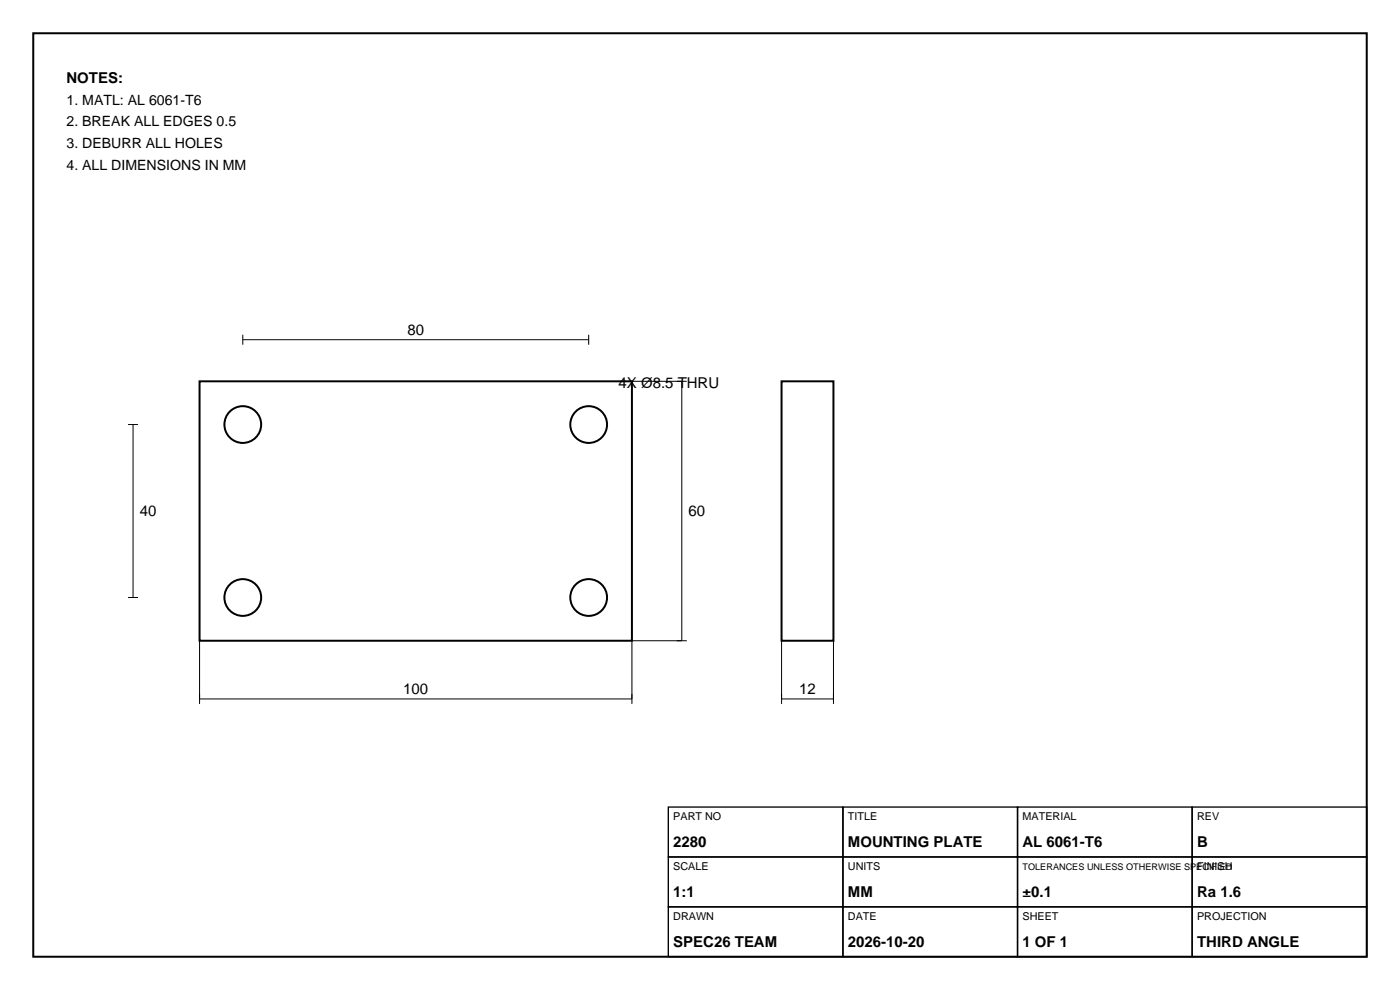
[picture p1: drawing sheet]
<svg xmlns="http://www.w3.org/2000/svg" width="297mm" height="210mm" viewBox="0 0 297 210" stroke-linecap="round" stroke-linejoin="round" font-family="sans-serif">
<defs><g id="words">
<g font-size="3.2">
<text x="14.1" y="17.6">NOTES:</text>
<text x="86.4" y="71">80</text>
<text x="131.2" y="82.3">4X Ø8.5 THRU</text>
<text x="29.6" y="109.5">40</text>
<text x="146" y="109.5">60</text>
<text x="85.5" y="147.2">100</text>
<text x="169.5" y="147.2">12</text>
<text x="142.8" y="179.7">2280</text>
<text x="179.9" y="179.7">MOUNTING PLATE</text>
<text x="216.9" y="179.7">AL 6061-T6</text>
<text x="254" y="179.7">B</text>
<text x="142.8" y="190.2">1:1</text>
<text x="179.9" y="190.2">MM</text>
<text x="216.9" y="190.2">±0.1</text>
<text x="254" y="190.2">Ra 1.6</text>
<text x="142.8" y="200.8">SPEC26 TEAM</text>
<text x="179.9" y="200.8">2026-10-20</text>
<text x="216.9" y="200.8">1 OF 1</text>
<text x="254" y="200.8">THIRD ANGLE</text>
</g>
<g font-size="3">
<text x="14.1" y="22.2">1. MATL: AL 6061-T6</text>
<text x="14.1" y="26.8">2. BREAK ALL EDGES 0.5</text>
<text x="14.1" y="31.4">3. DEBURR ALL HOLES</text>
<text x="14.1" y="36">4. ALL DIMENSIONS IN MM</text>
</g>
<g font-size="2.3">
<text x="142.8" y="174">PART NO</text>
<text x="179.9" y="174">TITLE</text>
<text x="216.9" y="174">MATERIAL</text>
<text x="254" y="174">REV</text>
<text x="142.8" y="184.6">SCALE</text>
<text x="179.9" y="184.6">UNITS</text>
<text x="254" y="184.6">FINISH</text>
<text x="142.8" y="195.2">DRAWN</text>
<text x="179.9" y="195.2">DATE</text>
<text x="216.9" y="195.2">SHEET</text>
<text x="254" y="195.2">PROJECTION</text>
</g>
<text font-size="1.9" x="216.9" y="184.6">TOLERANCES UNLESS OTHERWISE SPECIFIED</text>
</g></defs>
<g fill="none" stroke="#000" stroke-width=".42">
<path d="M7.1 7.1h282.8v195.8h-282.8zM42.3 80.9h91.8v55h-91.8zM165.8 80.9h11v55h-11z"/>
<circle cx="51.5" cy="90.1" r="3.9"/>
<circle cx="124.9" cy="90.1" r="3.9"/>
<circle cx="51.5" cy="126.7" r="3.9"/>
<circle cx="124.9" cy="126.7" r="3.9"/>
</g>
<path d="M141.8 171.2h37v10.6h-37zM178.8 171.2h37.1v10.6h-37.1zM215.9 171.2h37v10.6h-37zM252.9 171.2h37v10.6h-37zM141.8 181.8h37v10.6h-37zM141.8 192.4h37v10.5h-37zM178.8 181.8h37.1v10.6h-37.1zM178.8 192.4h37.1v10.5h-37.1zM215.9 181.8h37v10.6h-37zM215.9 192.4h37v10.5h-37zM252.9 181.8h37v10.6h-37zM252.9 192.4h37v10.5h-37z" fill="none" stroke="#000" stroke-width=".28"/>
<g fill="none" stroke="#000" stroke-width=".21">
<path d="M51.5 72.1h73.4M51.5 71v2.1M124.9 71v2.1M27.2 90.1h2.1M28.2 90.1v36.6M134.1 80.9h11.6M144.6 80.9v55M27.2 126.7h2.1M42.3 135.9v13.4M145.7 135.9h-11.6v13.4M165.8 135.9v13.4M176.8 135.9v13.4"/>
<path d="M42.3 148.3h91.8M165.8 148.3h11"/>
</g>
<use href="#words"/>
</svg>
